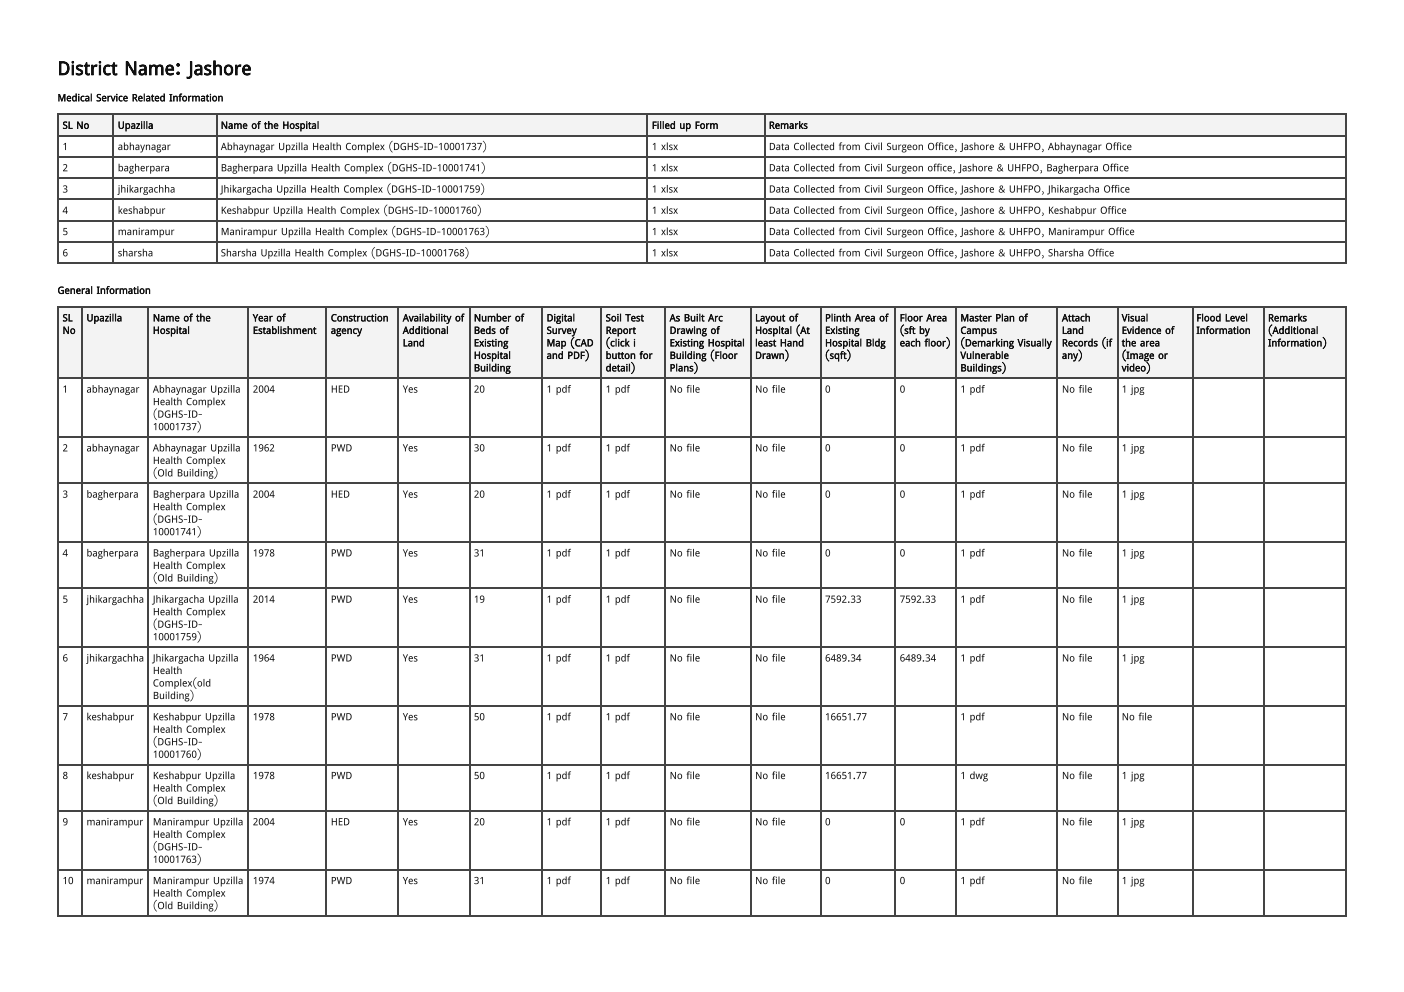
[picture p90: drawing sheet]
<svg xmlns="http://www.w3.org/2000/svg" width="297mm" height="210mm" viewBox="0 0 297 210" stroke-linecap="round" stroke-linejoin="round" font-family="sans-serif">
<defs><g id="words">
<text font-size="4" fill="#111" x="12.2" y="15.9">District Name: Jashore</text>
<g font-size="2.1" fill="#111">
<text x="12.2" y="21.4">Medical Service Related Information</text>
<text x="13.2" y="27.3">SL No</text>
<text x="24.9" y="27.3">Upazilla</text>
<text x="46.7" y="27.3">Name of the Hospital</text>
<text x="137.9" y="27.3">Filled up Form</text>
<text x="162.6" y="27.3">Remarks</text>
<text x="13.2" y="31.7">1</text>
<text x="24.9" y="31.7">abhaynagar</text>
<text x="46.7" y="31.7">Abhaynagar Upzilla Health Complex (DGHS-ID-10001737)</text>
<text x="137.9" y="31.7">1 xlsx</text>
<text x="162.6" y="31.7">Data Collected from Civil Surgeon Office, Jashore &amp; UHFPO, Abhaynagar Office</text>
<text x="13.2" y="36.2">2</text>
<text x="13.2" y="40.7">3</text>
<text x="24.9" y="36.2">bagherpara</text>
<text x="24.9" y="40.7">jhikargachha</text>
<text x="46.7" y="36.2">Bagherpara Upzilla Health Complex (DGHS-ID-10001741)</text>
<text x="46.7" y="40.7">Jhikargacha Upzilla Health Complex (DGHS-ID-10001759)</text>
<text x="137.9" y="36.2">1 xlsx</text>
<text x="137.9" y="40.7">1 xlsx</text>
<text x="162.6" y="36.2">Data Collected from Civil Surgeon office, Jashore &amp; UHFPO, Bagherpara Office</text>
<text x="162.6" y="40.7">Data Collected from Civil Surgeon Office, Jashore &amp; UHFPO, Jhikargacha Office</text>
<text x="13.2" y="45.2">4</text>
<text x="24.9" y="45.2">keshabpur</text>
<text x="46.7" y="45.2">Keshabpur Upzilla Health Complex (DGHS-ID-10001760)</text>
<text x="137.9" y="45.2">1 xlsx</text>
<text x="162.6" y="45.2">Data Collected from Civil Surgeon Office, Jashore &amp; UHFPO, Keshabpur Office</text>
<text x="13.2" y="49.7">5</text>
<text x="24.9" y="49.7">manirampur</text>
<text x="46.7" y="49.7">Manirampur Upzilla Health Complex (DGHS-ID-10001763)</text>
<text x="137.9" y="49.7">1 xlsx</text>
<text x="162.6" y="49.7">Data Collected from Civil Surgeon Office, Jashore &amp; UHFPO, Manirampur Office</text>
<text x="13.2" y="54.2">6</text>
<text x="24.9" y="54.2">sharsha</text>
<text x="46.7" y="54.2">Sharsha Upzilla Health Complex (DGHS-ID-10001768)</text>
<text x="137.9" y="54.2">1 xlsx</text>
<text x="162.6" y="54.2">Data Collected from Civil Surgeon Office, Jashore &amp; UHFPO, Sharsha Office</text>
<text x="12.2" y="62.2">General Information</text>
<text x="13.2" y="68">SL</text>
<text x="13.2" y="70.6">No</text>
<text x="18.3" y="68">Upazilla</text>
<text x="32.3" y="68">Name of the</text>
<text x="32.3" y="70.6">Hospital</text>
<text x="53.5" y="68">Year of</text>
<text x="53.5" y="70.6">Establishment</text>
<text x="70" y="68">Construction</text>
<text x="70" y="70.6">agency</text>
<text x="85.2" y="68">Availability of</text>
<text x="85.2" y="70.6">Additional</text>
<text x="100.2" y="68">Number of</text>
<text x="100.2" y="70.6">Beds of</text>
<text x="115.6" y="68">Digital</text>
<text x="115.6" y="70.6">Survey</text>
<text x="128.1" y="68">Soil Test</text>
<text x="128.1" y="70.6">Report</text>
<text x="141.7" y="68">As Built Arc</text>
<text x="141.7" y="70.6">Drawing of</text>
<text x="159.7" y="68">Layout of</text>
<text x="159.7" y="70.6">Hospital (At</text>
<text x="174.5" y="68">Plinth Area of</text>
<text x="174.5" y="70.6">Existing</text>
<text x="190.3" y="68">Floor Area</text>
<text x="190.3" y="70.6">(sft by</text>
<text x="203.2" y="68">Master Plan of</text>
<text x="203.2" y="70.6">Campus</text>
<text x="224.6" y="68">Attach</text>
<text x="224.6" y="70.6">Land</text>
<text x="237.3" y="68">Visual</text>
<text x="237.3" y="70.6">Evidence of</text>
<text x="253.1" y="68">Flood Level</text>
<text x="253.1" y="70.6">Information</text>
<text x="268.2" y="68">Remarks</text>
<text x="268.2" y="70.6">(Additional</text>
<text x="85.2" y="73.3">Land</text>
<text x="100.2" y="73.3">Existing</text>
<text x="100.2" y="75.9">Hospital</text>
<text x="115.6" y="73.3">Map (CAD</text>
<text x="115.6" y="75.9">and PDF)</text>
<text x="128.1" y="73.3">(click i</text>
<text x="128.1" y="75.9">button for</text>
<text x="141.7" y="73.3">Existing Hospital</text>
<text x="141.7" y="75.9">Building (Floor</text>
<text x="159.7" y="73.3">least Hand</text>
<text x="159.7" y="75.9">Drawn)</text>
<text x="174.5" y="73.3">Hospital Bldg</text>
<text x="174.5" y="75.9">(sqft)</text>
<text x="190.3" y="73.3">each floor)</text>
<text x="203.2" y="73.3">(Demarking Visually</text>
<text x="203.2" y="75.9">Vulnerable</text>
<text x="224.6" y="73.3">Records (if</text>
<text x="224.6" y="75.9">any)</text>
<text x="237.3" y="73.3">the area</text>
<text x="237.3" y="75.9">(Image or</text>
<text x="268.2" y="73.3">Information)</text>
<text x="13.2" y="83.1">1</text>
<text x="18.3" y="83.1">abhaynagar</text>
<text x="32.3" y="83.1">Abhaynagar Upzilla</text>
<text x="53.5" y="83.1">2004</text>
<text x="70" y="83.1">HED</text>
<text x="85.2" y="83.1">Yes</text>
<text x="100.2" y="78.6">Building</text>
<text x="100.2" y="83.1">20</text>
<text x="115.6" y="83.1">1 pdf</text>
<text x="128.1" y="78.6">detail)</text>
<text x="128.1" y="83.1">1 pdf</text>
<text x="141.7" y="78.6">Plans)</text>
<text x="141.7" y="83.1">No file</text>
<text x="159.7" y="83.1">No file</text>
<text x="174.5" y="83.1">0</text>
<text x="190.3" y="83.1">0</text>
<text x="203.2" y="78.6">Buildings)</text>
<text x="203.2" y="83.1">1 pdf</text>
<text x="224.6" y="83.1">No file</text>
<text x="237.3" y="78.6">video)</text>
<text x="237.3" y="83.1">1 jpg</text>
<text x="32.3" y="85.7">Health Complex</text>
<text x="32.3" y="88.4">(DGHS-ID-</text>
<text x="13.2" y="95.5">2</text>
<text x="18.3" y="95.5">abhaynagar</text>
<text x="32.3" y="91">10001737)</text>
<text x="32.3" y="95.5">Abhaynagar Upzilla</text>
<text x="53.5" y="95.5">1962</text>
<text x="70" y="95.5">PWD</text>
<text x="85.2" y="95.5">Yes</text>
<text x="100.2" y="95.5">30</text>
<text x="115.6" y="95.5">1 pdf</text>
<text x="128.1" y="95.5">1 pdf</text>
<text x="141.7" y="95.5">No file</text>
<text x="159.7" y="95.5">No file</text>
<text x="174.5" y="95.5">0</text>
<text x="190.3" y="95.5">0</text>
<text x="203.2" y="95.5">1 pdf</text>
<text x="224.6" y="95.5">No file</text>
<text x="237.3" y="95.5">1 jpg</text>
<text x="32.3" y="98.2">Health Complex</text>
<text x="32.3" y="100.8">(Old Building)</text>
<text x="13.2" y="105.3">3</text>
<text x="18.3" y="105.3">bagherpara</text>
<text x="32.3" y="105.3">Bagherpara Upzilla</text>
<text x="32.3" y="107.9">Health Complex</text>
<text x="53.5" y="105.3">2004</text>
<text x="70" y="105.3">HED</text>
<text x="85.2" y="105.3">Yes</text>
<text x="100.2" y="105.3">20</text>
<text x="115.6" y="105.3">1 pdf</text>
<text x="128.1" y="105.3">1 pdf</text>
<text x="141.7" y="105.3">No file</text>
<text x="159.7" y="105.3">No file</text>
<text x="174.5" y="105.3">0</text>
<text x="190.3" y="105.3">0</text>
<text x="203.2" y="105.3">1 pdf</text>
<text x="224.6" y="105.3">No file</text>
<text x="237.3" y="105.3">1 jpg</text>
<text x="32.3" y="110.6">(DGHS-ID-</text>
<text x="32.3" y="113.2">10001741)</text>
<text x="13.2" y="117.7">4</text>
<text x="18.3" y="117.7">bagherpara</text>
<text x="32.3" y="117.7">Bagherpara Upzilla</text>
<text x="53.5" y="117.7">1978</text>
<text x="70" y="117.7">PWD</text>
<text x="85.2" y="117.7">Yes</text>
<text x="100.2" y="117.7">31</text>
<text x="115.6" y="117.7">1 pdf</text>
<text x="128.1" y="117.7">1 pdf</text>
<text x="141.7" y="117.7">No file</text>
<text x="159.7" y="117.7">No file</text>
<text x="174.5" y="117.7">0</text>
<text x="190.3" y="117.7">0</text>
<text x="203.2" y="117.7">1 pdf</text>
<text x="224.6" y="117.7">No file</text>
<text x="237.3" y="117.7">1 jpg</text>
<text x="32.3" y="120.4">Health Complex</text>
<text x="32.3" y="123">(Old Building)</text>
<text x="13.2" y="127.5">5</text>
<text x="18.3" y="127.5">jhikargachha</text>
<text x="32.3" y="127.5">Jhikargacha Upzilla</text>
<text x="32.3" y="130.2">Health Complex</text>
<text x="53.5" y="127.5">2014</text>
<text x="70" y="127.5">PWD</text>
<text x="85.2" y="127.5">Yes</text>
<text x="100.2" y="127.5">19</text>
<text x="115.6" y="127.5">1 pdf</text>
<text x="128.1" y="127.5">1 pdf</text>
<text x="141.7" y="127.5">No file</text>
<text x="159.7" y="127.5">No file</text>
<text x="174.5" y="127.5">7592.33</text>
<text x="190.3" y="127.5">7592.33</text>
<text x="203.2" y="127.5">1 pdf</text>
<text x="224.6" y="127.5">No file</text>
<text x="237.3" y="127.5">1 jpg</text>
<text x="32.3" y="132.8">(DGHS-ID-</text>
<text x="32.3" y="135.5">10001759)</text>
<text x="13.2" y="140">6</text>
<text x="18.3" y="140">jhikargachha</text>
<text x="32.3" y="140">Jhikargacha Upzilla</text>
<text x="32.3" y="142.6">Health</text>
<text x="53.5" y="140">1964</text>
<text x="70" y="140">PWD</text>
<text x="85.2" y="140">Yes</text>
<text x="100.2" y="140">31</text>
<text x="115.6" y="140">1 pdf</text>
<text x="128.1" y="140">1 pdf</text>
<text x="141.7" y="140">No file</text>
<text x="159.7" y="140">No file</text>
<text x="174.5" y="140">6489.34</text>
<text x="190.3" y="140">6489.34</text>
<text x="203.2" y="140">1 pdf</text>
<text x="224.6" y="140">No file</text>
<text x="237.3" y="140">1 jpg</text>
<text x="32.3" y="145.3">Complex(old</text>
<text x="32.3" y="147.9">Building)</text>
<text x="13.2" y="152.4">7</text>
<text x="18.3" y="152.4">keshabpur</text>
<text x="32.3" y="152.4">Keshabpur Upzilla</text>
<text x="32.3" y="155">Health Complex</text>
<text x="53.5" y="152.4">1978</text>
<text x="70" y="152.4">PWD</text>
<text x="85.2" y="152.4">Yes</text>
<text x="100.2" y="152.4">50</text>
<text x="115.6" y="152.4">1 pdf</text>
<text x="128.1" y="152.4">1 pdf</text>
<text x="141.7" y="152.4">No file</text>
<text x="159.7" y="152.4">No file</text>
<text x="174.5" y="152.4">16651.77</text>
<text x="203.2" y="152.4">1 pdf</text>
<text x="224.6" y="152.4">No file</text>
<text x="237.3" y="152.4">No file</text>
<text x="32.3" y="157.7">(DGHS-ID-</text>
<text x="32.3" y="160.3">10001760)</text>
<text x="13.2" y="164.8">8</text>
<text x="18.3" y="164.8">keshabpur</text>
<text x="32.3" y="164.8">Keshabpur Upzilla</text>
<text x="32.3" y="167.5">Health Complex</text>
<text x="53.5" y="164.8">1978</text>
<text x="70" y="164.8">PWD</text>
<text x="100.2" y="164.8">50</text>
<text x="115.6" y="164.8">1 pdf</text>
<text x="128.1" y="164.8">1 pdf</text>
<text x="141.7" y="164.8">No file</text>
<text x="159.7" y="164.8">No file</text>
<text x="174.5" y="164.8">16651.77</text>
<text x="203.2" y="164.8">1 dwg</text>
<text x="224.6" y="164.8">No file</text>
<text x="237.3" y="164.8">1 jpg</text>
<text x="32.3" y="170.1">(Old Building)</text>
<text x="13.2" y="174.6">9</text>
<text x="18.3" y="174.6">manirampur</text>
<text x="32.3" y="174.6">Manirampur Upzilla</text>
<text x="32.3" y="177.3">Health Complex</text>
<text x="32.3" y="179.9">(DGHS-ID-</text>
<text x="53.5" y="174.6">2004</text>
<text x="70" y="174.6">HED</text>
<text x="85.2" y="174.6">Yes</text>
<text x="100.2" y="174.6">20</text>
<text x="115.6" y="174.6">1 pdf</text>
<text x="128.1" y="174.6">1 pdf</text>
<text x="141.7" y="174.6">No file</text>
<text x="159.7" y="174.6">No file</text>
<text x="174.5" y="174.6">0</text>
<text x="190.3" y="174.6">0</text>
<text x="203.2" y="174.6">1 pdf</text>
<text x="224.6" y="174.6">No file</text>
<text x="237.3" y="174.6">1 jpg</text>
<text x="32.3" y="182.6">10001763)</text>
<text x="13.2" y="187.1">10</text>
<text x="18.3" y="187.1">manirampur</text>
<text x="32.3" y="187.1">Manirampur Upzilla</text>
<text x="32.3" y="189.7">Health Complex</text>
<text x="53.5" y="187.1">1974</text>
<text x="70" y="187.1">PWD</text>
<text x="85.2" y="187.1">Yes</text>
<text x="100.2" y="187.1">31</text>
<text x="115.6" y="187.1">1 pdf</text>
<text x="128.1" y="187.1">1 pdf</text>
<text x="141.7" y="187.1">No file</text>
<text x="159.7" y="187.1">No file</text>
<text x="174.5" y="187.1">0</text>
<text x="190.3" y="187.1">0</text>
<text x="203.2" y="187.1">1 pdf</text>
<text x="224.6" y="187.1">No file</text>
<text x="237.3" y="187.1">1 jpg</text>
<text x="32.3" y="192.4">(Old Building)</text>
</g>
</g></defs>
<g fill="#eef4fb">
<path d="M12.4 24.3h11.7v4.5h-11.7z"/>
<path d="M24.1 24.3h21.7v4.5h-21.7z"/>
<path d="M45.8 24.3h91.3v4.5h-91.3z"/>
<path d="M137.1 24.3h24.6v4.5h-24.6z"/>
<path d="M161.7 24.3h123.3v4.5h-123.3z"/>
</g>
<g fill="none" stroke="#444" stroke-width=".26">
<path d="M12.2 24.2h272.8M12.2 28.7h272.8M12.2 33.2h272.8M12.2 37.7h272.8M12.3 24.1v31.7M23.9 24.1v31.7M45.9 24.1v31.7M136.9 24.1v31.7M161.8 24.1v31.7M284.8 24.1v31.7M12.2 42.2h272.8M12.2 46.7h272.8"/>
<path d="M12.2 51.2h272.8M12.2 55.7h272.8"/>
</g>
<g fill="#eef4fb">
<path d="M12.4 65.1h5.1v15.1h-5.1z"/>
<path d="M17.5 65.1h14v15.1h-14z"/>
<path d="M31.5 65.1h21.2v15.1h-21.2z"/>
<path d="M52.7 65.1h16.4v15.1h-16.4z"/>
<path d="M69.1 65.1h15.3v15.1h-15.3z"/>
<path d="M84.4 65.1h14.8v15.1h-14.8z"/>
<path d="M99.2 65.1h15.6v15.1h-15.6z"/>
<path d="M114.8 65.1h12.5v15.1h-12.5z"/>
<path d="M127.3 65.1h13.5v15.1h-13.5z"/>
<path d="M140.8 65.1h17.9v15.1h-17.9z"/>
<path d="M158.7 65.1h14.9v15.1h-14.9z"/>
<path d="M173.6 65.1h15.8v15.1h-15.8z"/>
<path d="M189.4 65.1h12.7v15.1h-12.7z"/>
<path d="M202.1 65.1h21.7v15.1h-21.7z"/>
<path d="M223.8 65.1h12.5v15.1h-12.5z"/>
<path d="M236.3 65.1h15.8v15.1h-15.8z"/>
<path d="M252.1 65.1h15.1v15.1h-15.1z"/>
<path d="M267.2 65.1h17.8v15.1h-17.8z"/>
</g>
<g fill="none" stroke="#444" stroke-width=".26">
<path d="M12.2 65h272.8M12.3 64.8v129.1M17.3 64.8v129.1M31.4 64.8v129.1M52.5 64.8v129.1M68.9 64.8v129.1M84.3 64.8v129.1M99.4 64.8v129.1M114.7 64.8v129.1M127.1 64.8v129.1M140.6 64.8v129.1M158.9 64.8v129.1"/>
<path d="M173.7 64.8v129.1M189.3 64.8v129.1M202.3 64.8v129.1M223.7 64.8v129.1M236.4 64.8v129.1M252.3 64.8v129.1M267.4 64.8v129.1M284.8 64.8v129.1M12.2 80h272.8M12.2 92.5h272.8M12.2 102.3h272.8M12.2 114.7h272.8"/>
<path d="M12.2 124.5h272.8M12.2 136.9h272.8M12.2 149.4h272.8M12.2 161.8h272.8M12.2 171.6h272.8M12.2 184h272.8M12.2 193.8h272.8"/>
</g>
<use href="#words"/>
</svg>
